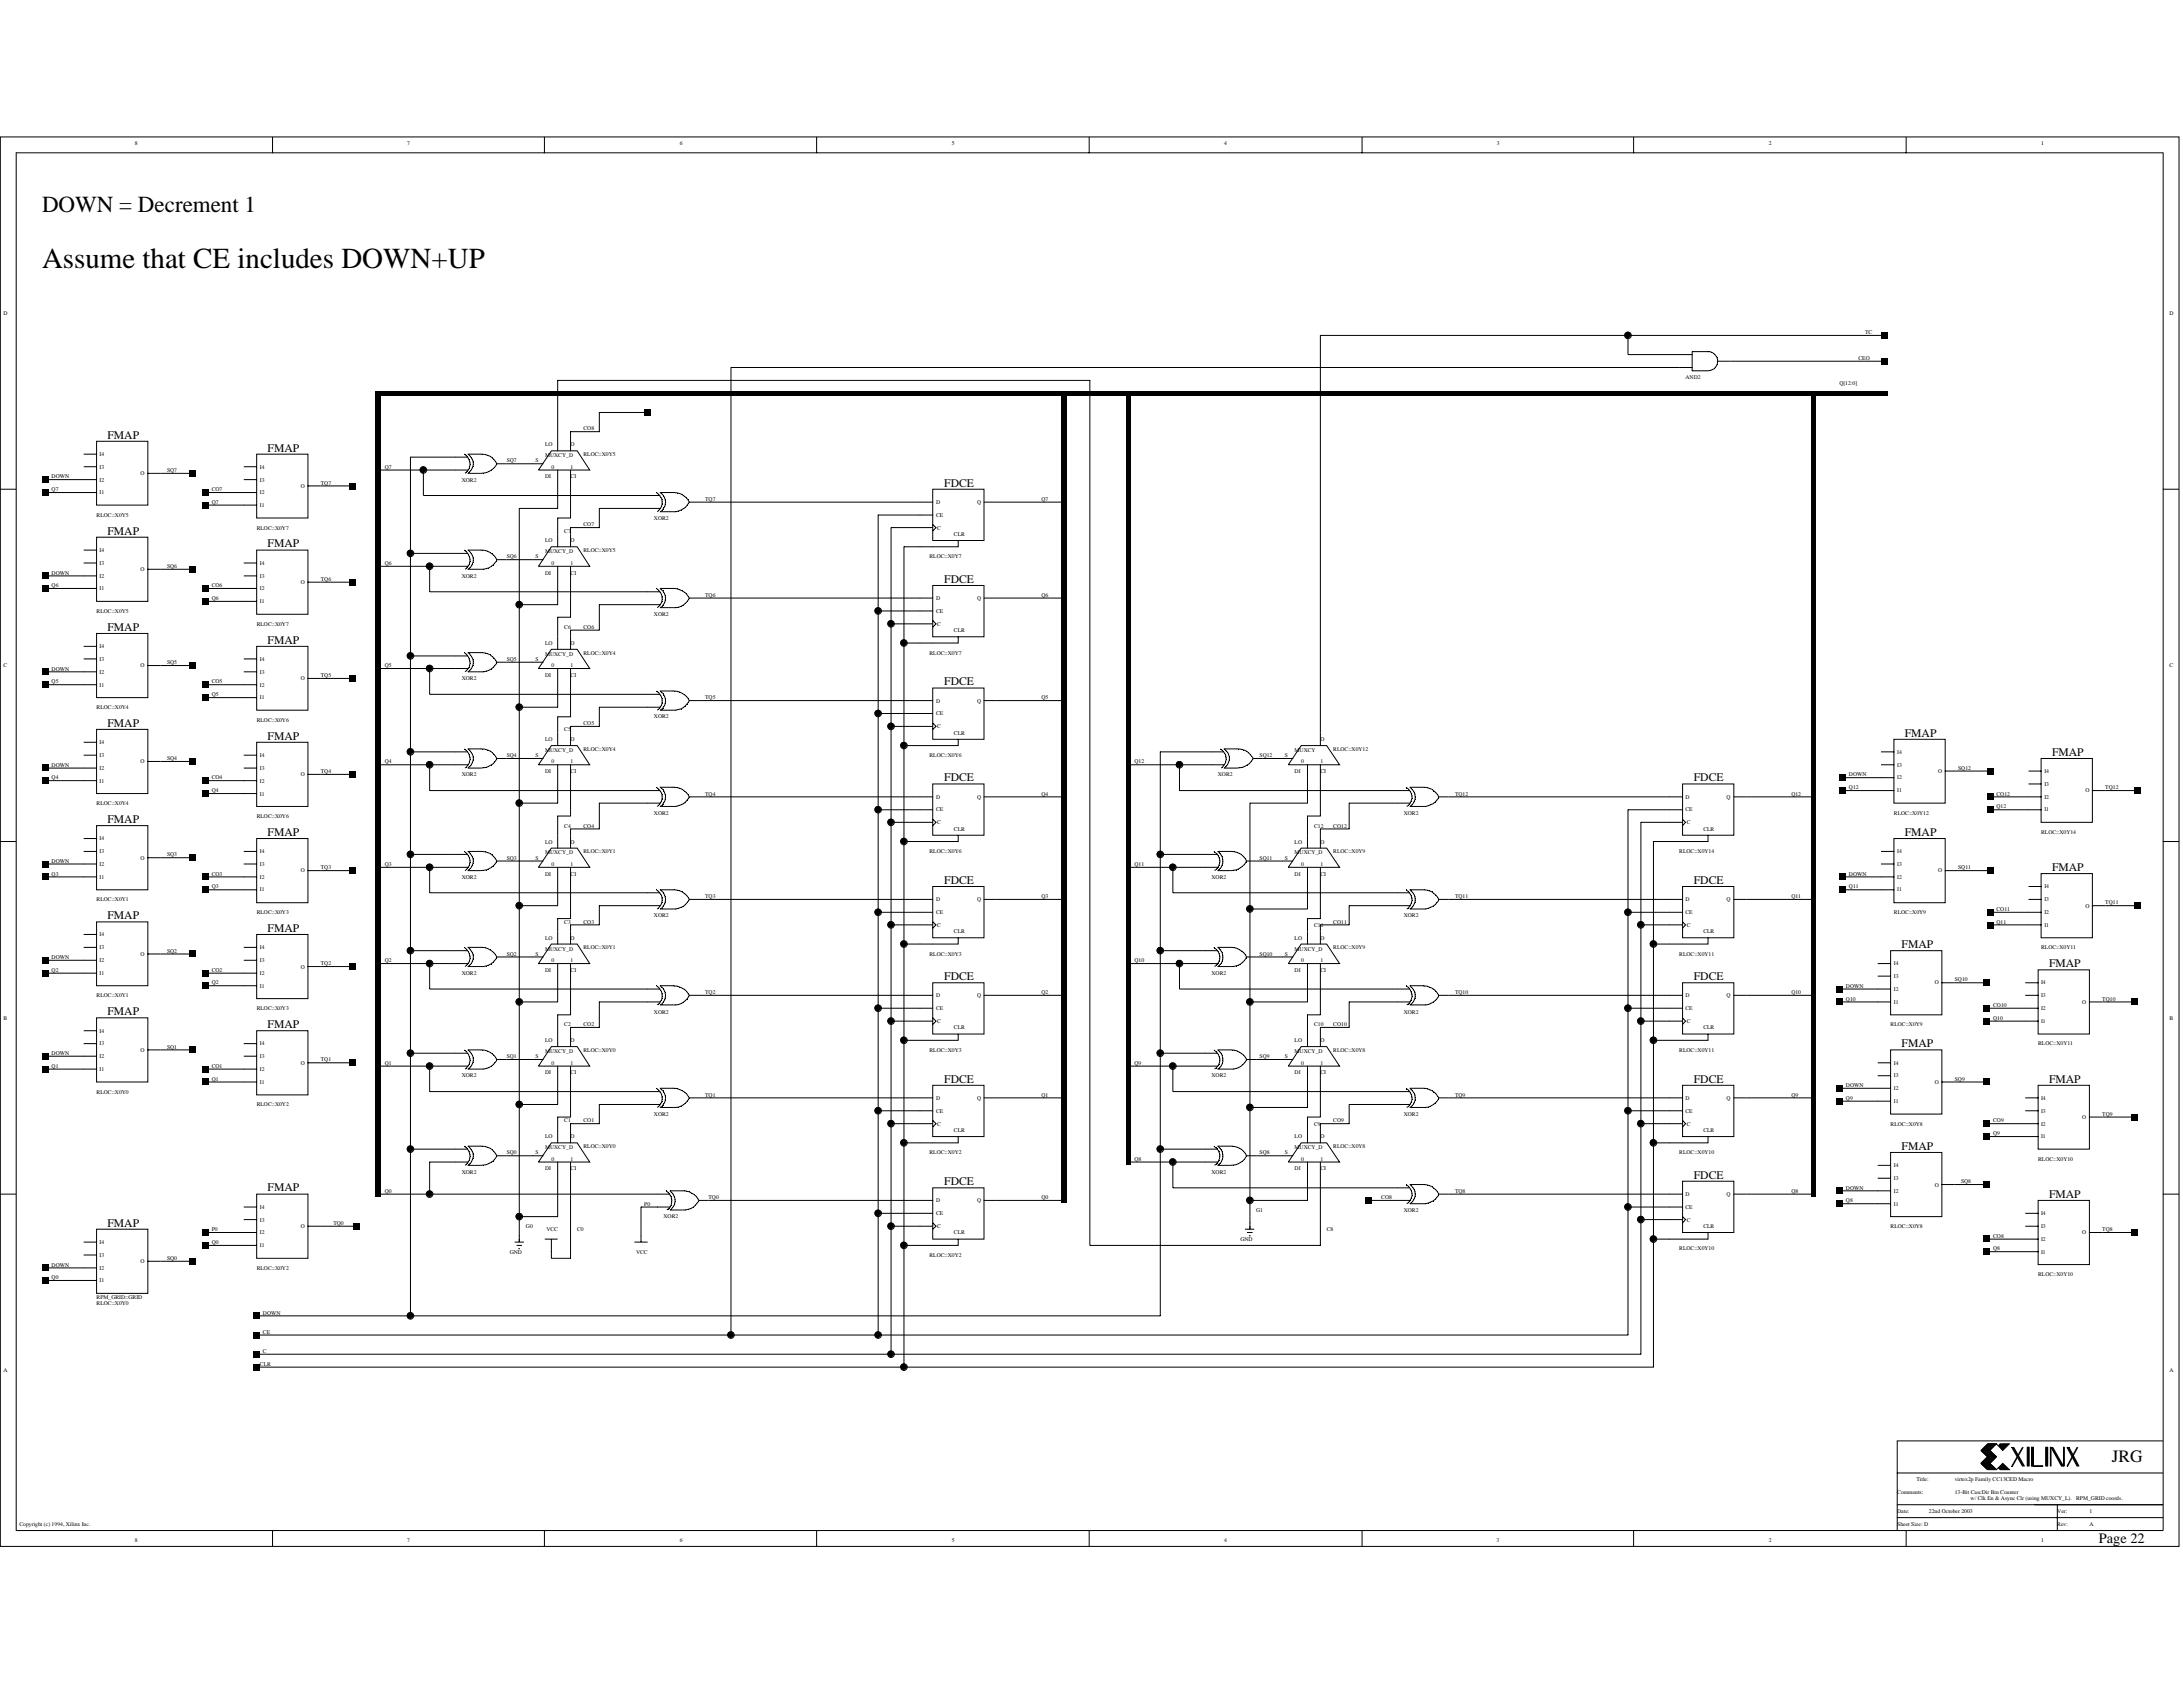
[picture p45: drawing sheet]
<svg xmlns="http://www.w3.org/2000/svg" width="279mm" height="216mm" viewBox="0 0 279 216" stroke-linecap="round" stroke-linejoin="round" font-family="sans-serif">
<defs><g id="words">
<text font-size="3.7" x="5.4" y="34.2">Assume that CE includes DOWN+UP</text>
<text font-size="2.9" x="5.4" y="27.1">DOWN = Decrement 1</text>
<text font-size="2.2" x="270.3" y="187.2">JRG</text>
<text font-size="1.8" x="268.6" y="197.5">Page 22</text>
<g font-size="1.5">
<text x="13.8" y="56.1">FMAP</text>
<text x="34.2" y="57.8">FMAP</text>
<text x="120.9" y="62.3">FDCE</text>
<text x="13.8" y="68.4">FMAP</text>
<text x="34.2" y="70.1">FMAP</text>
<text x="120.9" y="74.6">FDCE</text>
<text x="13.8" y="80.7">FMAP</text>
<text x="34.2" y="82.4">FMAP</text>
<text x="120.9" y="87.7">FDCE</text>
<text x="13.8" y="93">FMAP</text>
<text x="34.2" y="94.7">FMAP</text>
<text x="243.8" y="94.3">FMAP</text>
<text x="120.9" y="100">FDCE</text>
<text x="216.8" y="100">FDCE</text>
<text x="262.6" y="96.7">FMAP</text>
<text x="13.8" y="105.3">FMAP</text>
<text x="34.2" y="107">FMAP</text>
<text x="243.8" y="107">FMAP</text>
<text x="120.9" y="113.1">FDCE</text>
<text x="216.8" y="113.1">FDCE</text>
<text x="262.6" y="111.5">FMAP</text>
<text x="13.8" y="117.6">FMAP</text>
<text x="34.2" y="119.3">FMAP</text>
<text x="120.9" y="125.4">FDCE</text>
<text x="216.8" y="125.4">FDCE</text>
<text x="243.4" y="121.3">FMAP</text>
<text x="262.3" y="123.8">FMAP</text>
<text x="13.8" y="129.9">FMAP</text>
<text x="34.2" y="131.6">FMAP</text>
<text x="243.4" y="134">FMAP</text>
<text x="120.9" y="138.6">FDCE</text>
<text x="216.8" y="138.6">FDCE</text>
<text x="262.3" y="138.6">FMAP</text>
<text x="243.4" y="147.2">FMAP</text>
<text x="34.2" y="152.5">FMAP</text>
<text x="120.9" y="151.7">FDCE</text>
<text x="216.8" y="150.8">FDCE</text>
<text x="262.3" y="153.3">FMAP</text>
<text x="13.8" y="157">FMAP</text>
</g>
<g font-size=".7">
<text x="17.3" y="18.6">8</text>
<text x="52.1" y="18.6">7</text>
<text x="87" y="18.6">6</text>
<text x="121.8" y="18.6">5</text>
<text x="156.7" y="18.6">4</text>
<text x="191.6" y="18.6">3</text>
<text x="226.4" y="18.6">2</text>
<text x="261.2" y="18.6">1</text>
<text x=".5" y="40.3">D</text>
<text x="277.7" y="40.3">D</text>
<text x="237.9" y="46.1">CEO</text>
<text x="238.7" y="42.8">TC</text>
<text x="215.7" y="48.5">AND2</text>
<text x="235.4" y="49.3">Q[12:0]</text>
<text x="12.7" y="60">I3</text>
<text x="12.7" y="58.3">I4</text>
<text x="33.3" y="60">I4</text>
<text x="49.2" y="60">Q7</text>
<text x="64.9" y="59.2">SQ7</text>
<text x="68.5" y="59.2">S</text>
<text x="69.8" y="57.1">LO</text>
<text x="69.8" y="58.5">MUXCY_D</text>
<text x="70.6" y="60">0</text>
<text x="73" y="57.1">O</text>
<text x="73" y="60">1</text>
<text x="74.7" y="55.1">CO8</text>
<text x="74.7" y="58.3">RLOC=X0Y5</text>
<text x="6.6" y="61.2">DOWN</text>
<text x="6.6" y="62.9">Q7</text>
<text x="12.7" y="63.2">I1</text>
<text x="12.7" y="61.6">I2</text>
<text x="18" y="60.8">O</text>
<text x="21.4" y="60.4">SQ7</text>
<text x="27.1" y="62.9">CO7</text>
<text x="27.1" y="64.5">Q7</text>
<text x="33.3" y="64.9">I1</text>
<text x="33.3" y="63.2">I2</text>
<text x="33.3" y="61.6">I3</text>
<text x="38.5" y="62.4">O</text>
<text x="41.1" y="62">TQ7</text>
<text x="59.1" y="61.6">XOR2</text>
<text x="69.8" y="61.2">DI</text>
<text x="73" y="61.2">CI</text>
<text x="90.3" y="64.1">TQ7</text>
<text x="119.8" y="64.5">D</text>
<text x="125.1" y="64.5">Q</text>
<text x="133.3" y="64.1">Q7</text>
<text x="12.4" y="66.1">RLOC=X0Y5</text>
<text x="12.7" y="70.7">I4</text>
<text x="32.9" y="67.8">RLOC=X0Y7</text>
<text x="64.9" y="71.5">SQ6</text>
<text x="68.5" y="71.5">S</text>
<text x="69.8" y="69.4">LO</text>
<text x="69.8" y="70.8">MUXCY_D</text>
<text x="72.2" y="68.2">C7</text>
<text x="73" y="69.4">O</text>
<text x="74.7" y="67.4">CO7</text>
<text x="74.7" y="70.7">RLOC=X0Y5</text>
<text x="83.7" y="66.5">XOR2</text>
<text x="119" y="71.5">RLOC=X0Y7</text>
<text x="119.8" y="66.1">CE</text>
<text x="119.9" y="67.8">C</text>
<text x="122.1" y="68.6">CLR</text>
<text x="6.6" y="73.5">DOWN</text>
<text x="6.6" y="75.1">Q6</text>
<text x="12.7" y="75.6">I1</text>
<text x="12.7" y="73.9">I2</text>
<text x="12.7" y="72.3">I3</text>
<text x="18" y="73.1">O</text>
<text x="21.4" y="72.7">SQ6</text>
<text x="27.1" y="75.1">CO6</text>
<text x="27.1" y="76.8">Q6</text>
<text x="33.3" y="77.2">I1</text>
<text x="33.3" y="75.6">I2</text>
<text x="33.3" y="73.9">I3</text>
<text x="33.3" y="72.3">I4</text>
<text x="38.5" y="74.8">O</text>
<text x="41.1" y="74.3">TQ6</text>
<text x="49.2" y="72.3">Q6</text>
<text x="59.1" y="73.9">XOR2</text>
<text x="69.8" y="73.5">DI</text>
<text x="70.6" y="72.3">0</text>
<text x="73" y="73.5">CI</text>
<text x="73" y="72.3">1</text>
<text x="90.3" y="76.4">TQ6</text>
<text x="119.8" y="76.8">D</text>
<text x="125.1" y="76.8">Q</text>
<text x="133.3" y="76.4">Q6</text>
<text x="12.4" y="78.4">RLOC=X0Y5</text>
<text x="12.7" y="82.9">I4</text>
<text x="32.9" y="80.1">RLOC=X0Y7</text>
<text x="69.8" y="82.6">LO</text>
<text x="69.8" y="83.9">MUXCY_D</text>
<text x="72.2" y="80.5">C6</text>
<text x="73" y="82.6">O</text>
<text x="74.7" y="80.5">CO6</text>
<text x="74.7" y="83.8">RLOC=X0Y4</text>
<text x="83.7" y="78.8">XOR2</text>
<text x="119" y="83.8">RLOC=X0Y7</text>
<text x="119.8" y="78.4">CE</text>
<text x="119.9" y="80.1">C</text>
<text x="122.1" y="80.9">CLR</text>
<text x=".5" y="85.4">C</text>
<text x="6.6" y="85.8">DOWN</text>
<text x="6.6" y="87.5">Q5</text>
<text x="12.7" y="87.9">I1</text>
<text x="12.7" y="86.2">I2</text>
<text x="12.7" y="84.6">I3</text>
<text x="18" y="85.4">O</text>
<text x="21.4" y="85">SQ5</text>
<text x="27.1" y="89.1">Q5</text>
<text x="27.1" y="87.5">CO5</text>
<text x="33.3" y="89.5">I1</text>
<text x="33.3" y="87.9">I2</text>
<text x="33.3" y="86.2">I3</text>
<text x="33.3" y="84.6">I4</text>
<text x="38.5" y="87">O</text>
<text x="41.1" y="86.7">TQ5</text>
<text x="49.2" y="85.4">Q5</text>
<text x="59.1" y="87">XOR2</text>
<text x="64.9" y="84.6">SQ5</text>
<text x="68.5" y="84.6">S</text>
<text x="69.8" y="86.7">DI</text>
<text x="70.6" y="85.4">0</text>
<text x="73" y="86.7">CI</text>
<text x="73" y="85.4">1</text>
<text x="90.3" y="89.5">TQ5</text>
<text x="119.8" y="89.9">D</text>
<text x="125.1" y="89.9">Q</text>
<text x="133.3" y="89.5">Q5</text>
<text x="277.7" y="85.4">C</text>
<text x="12.4" y="90.7">RLOC=X0Y4</text>
<text x="12.7" y="95.2">I4</text>
<text x="32.9" y="92.4">RLOC=X0Y6</text>
<text x="69.8" y="94.8">LO</text>
<text x="72.2" y="93.6">C5</text>
<text x="73" y="94.8">O</text>
<text x="74.7" y="92.8">CO5</text>
<text x="83.7" y="91.9">XOR2</text>
<text x="119.8" y="91.6">CE</text>
<text x="119.9" y="93.2">C</text>
<text x="122.1" y="94">CLR</text>
<text x="169" y="94.8">O</text>
<text x="6.6" y="98.1">DOWN</text>
<text x="6.6" y="99.7">Q4</text>
<text x="12.7" y="100.2">I1</text>
<text x="12.7" y="98.5">I2</text>
<text x="12.7" y="96.9">I3</text>
<text x="18" y="97.7">O</text>
<text x="21.4" y="97.3">SQ4</text>
<text x="27.1" y="101.4">Q4</text>
<text x="27.1" y="99.7">CO4</text>
<text x="33.3" y="101.8">I1</text>
<text x="33.3" y="100.2">I2</text>
<text x="33.3" y="98.5">I3</text>
<text x="33.3" y="96.9">I4</text>
<text x="38.5" y="99.4">O</text>
<text x="41.1" y="98.9">TQ4</text>
<text x="49.2" y="97.7">Q4</text>
<text x="59.1" y="99.4">XOR2</text>
<text x="64.9" y="96.9">SQ4</text>
<text x="68.5" y="96.9">S</text>
<text x="69.8" y="98.9">DI</text>
<text x="69.8" y="96.2">MUXCY_D</text>
<text x="70.6" y="97.7">0</text>
<text x="73" y="98.9">CI</text>
<text x="73" y="97.7">1</text>
<text x="74.7" y="96.1">RLOC=X0Y4</text>
<text x="90.3" y="101.8">TQ4</text>
<text x="119" y="96.9">RLOC=X0Y6</text>
<text x="133.3" y="101.8">Q4</text>
<text x="145.2" y="97.7">Q12</text>
<text x="155.9" y="99.4">XOR2</text>
<text x="161.2" y="96.9">SQ12</text>
<text x="164.5" y="96.9">S</text>
<text x="165.7" y="96.2">MUXCY</text>
<text x="165.7" y="98.9">DI</text>
<text x="166.5" y="97.7">0</text>
<text x="169" y="98.9">CI</text>
<text x="169" y="97.7">1</text>
<text x="170.6" y="96.1">RLOC=X0Y12</text>
<text x="186.2" y="101.8">TQ12</text>
<text x="229.3" y="101.8">Q12</text>
<text x="236.6" y="99.4">DOWN</text>
<text x="236.6" y="101">Q12</text>
<text x="242.8" y="101.4">I1</text>
<text x="242.8" y="99.7">I2</text>
<text x="242.8" y="98.1">I3</text>
<text x="242.8" y="96.5">I4</text>
<text x="248.1" y="98.9">O</text>
<text x="250.6" y="98.5">SQ12</text>
<text x="255.5" y="101.8">CO12</text>
<text x="261.7" y="100.6">I3</text>
<text x="261.7" y="98.9">I4</text>
<text x="266.9" y="101.4">O</text>
<text x="269.5" y="101">TQ12</text>
<text x="12.4" y="103">RLOC=X0Y4</text>
<text x="12.7" y="107.5">I4</text>
<text x="32.9" y="104.7">RLOC=X0Y6</text>
<text x="69.8" y="108">LO</text>
<text x="72.2" y="105.9">C4</text>
<text x="73" y="108">O</text>
<text x="74.7" y="105.9">CO4</text>
<text x="83.7" y="104.3">XOR2</text>
<text x="119.8" y="103.8">CE</text>
<text x="119.8" y="102.2">D</text>
<text x="119.9" y="105.5">C</text>
<text x="122.1" y="106.3">CLR</text>
<text x="125.1" y="102.2">Q</text>
<text x="165.7" y="108">LO</text>
<text x="168.2" y="105.9">C12</text>
<text x="169" y="108">O</text>
<text x="170.6" y="105.9">CO12</text>
<text x="179.7" y="104.3">XOR2</text>
<text x="215.7" y="103.8">CE</text>
<text x="215.7" y="102.2">D</text>
<text x="215.9" y="105.5">C</text>
<text x="218" y="106.3">CLR</text>
<text x="221" y="102.2">Q</text>
<text x="242.4" y="104.3">RLOC=X0Y12</text>
<text x="255.5" y="103.5">Q12</text>
<text x="261.2" y="106.7">RLOC=X0Y14</text>
<text x="261.7" y="103.8">I1</text>
<text x="261.7" y="102.2">I2</text>
<text x="6.6" y="110.4">DOWN</text>
<text x="6.6" y="112.1">Q3</text>
<text x="12.7" y="112.5">I1</text>
<text x="12.7" y="110.8">I2</text>
<text x="12.7" y="109.2">I3</text>
<text x="18" y="110">O</text>
<text x="21.4" y="109.6">SQ3</text>
<text x="27.1" y="112.1">CO3</text>
<text x="27.1" y="113.7">Q3</text>
<text x="33.3" y="112.5">I2</text>
<text x="33.3" y="110.8">I3</text>
<text x="33.3" y="109.2">I4</text>
<text x="38.5" y="111.6">O</text>
<text x="41.1" y="111.3">TQ3</text>
<text x="49.2" y="110.8">Q3</text>
<text x="59.1" y="112.5">XOR2</text>
<text x="64.9" y="110">SQ3</text>
<text x="68.5" y="110">S</text>
<text x="69.8" y="112.1">DI</text>
<text x="69.8" y="109.3">MUXCY_D</text>
<text x="70.6" y="110.8">0</text>
<text x="73" y="112.1">CI</text>
<text x="73" y="110.8">1</text>
<text x="74.7" y="109.2">RLOC=X0Y1</text>
<text x="119" y="109.2">RLOC=X0Y6</text>
<text x="145.2" y="110.8">Q11</text>
<text x="155.1" y="112.5">XOR2</text>
<text x="161.2" y="110">SQ11</text>
<text x="164.5" y="110">S</text>
<text x="165.7" y="109.3">MUXCY_D</text>
<text x="165.7" y="112.1">DI</text>
<text x="166.5" y="110.8">0</text>
<text x="169" y="112.1">CI</text>
<text x="169" y="110.8">1</text>
<text x="170.6" y="109.2">RLOC=X0Y9</text>
<text x="214.9" y="109.2">RLOC=X0Y14</text>
<text x="236.6" y="113.7">Q11</text>
<text x="236.6" y="112.1">DOWN</text>
<text x="242.8" y="112.5">I2</text>
<text x="242.8" y="110.8">I3</text>
<text x="242.8" y="109.2">I4</text>
<text x="248.1" y="111.6">O</text>
<text x="250.6" y="111.3">SQ11</text>
<text x="261.7" y="113.7">I4</text>
<text x="12.4" y="115.4">RLOC=X0Y1</text>
<text x="12.7" y="119.8">I4</text>
<text x="32.9" y="117">RLOC=X0Y3</text>
<text x="33.3" y="114.1">I1</text>
<text x="72.2" y="118.2">C3</text>
<text x="74.7" y="118.2">CO3</text>
<text x="83.7" y="117.4">XOR2</text>
<text x="90.3" y="114.9">TQ3</text>
<text x="119.8" y="117">CE</text>
<text x="119.8" y="115.4">D</text>
<text x="119.9" y="118.6">C</text>
<text x="122.1" y="119.4">CLR</text>
<text x="125.1" y="115.4">Q</text>
<text x="133.3" y="114.9">Q3</text>
<text x="168.2" y="118.6">C11</text>
<text x="170.6" y="118.2">CO11</text>
<text x="179.7" y="117.4">XOR2</text>
<text x="186.2" y="114.9">TQ11</text>
<text x="215.7" y="117">CE</text>
<text x="215.7" y="115.4">D</text>
<text x="215.9" y="118.6">C</text>
<text x="218" y="119.4">CLR</text>
<text x="221" y="115.4">Q</text>
<text x="229.3" y="114.9">Q11</text>
<text x="242.4" y="117">RLOC=X0Y9</text>
<text x="242.8" y="114.1">I1</text>
<text x="255.5" y="118.2">Q11</text>
<text x="255.5" y="116.6">CO11</text>
<text x="261.7" y="118.6">I1</text>
<text x="261.7" y="117">I2</text>
<text x="261.7" y="115.4">I3</text>
<text x="266.9" y="116.2">O</text>
<text x="269.5" y="115.7">TQ11</text>
<text x="6.6" y="122.7">DOWN</text>
<text x="6.6" y="124.4">Q2</text>
<text x="12.7" y="124.8">I1</text>
<text x="12.7" y="123.1">I2</text>
<text x="12.7" y="121.5">I3</text>
<text x="18" y="122.3">O</text>
<text x="21.4" y="121.9">SQ2</text>
<text x="27.1" y="126">Q2</text>
<text x="27.1" y="124.4">CO2</text>
<text x="33.3" y="124.8">I2</text>
<text x="33.3" y="123.1">I3</text>
<text x="33.3" y="121.5">I4</text>
<text x="38.5" y="124">O</text>
<text x="41.1" y="123.5">TQ2</text>
<text x="49.2" y="123.1">Q2</text>
<text x="59.1" y="124.8">XOR2</text>
<text x="64.9" y="122.3">SQ2</text>
<text x="68.5" y="122.3">S</text>
<text x="69.8" y="124.4">DI</text>
<text x="69.8" y="120.3">LO</text>
<text x="69.8" y="121.7">MUXCY_D</text>
<text x="70.6" y="123.1">0</text>
<text x="73" y="124.4">CI</text>
<text x="73" y="120.3">O</text>
<text x="73" y="123.1">1</text>
<text x="74.7" y="121.5">RLOC=X0Y1</text>
<text x="119" y="122.3">RLOC=X0Y3</text>
<text x="145.2" y="123.1">Q10</text>
<text x="155.1" y="124.8">XOR2</text>
<text x="161.2" y="122.3">SQ10</text>
<text x="164.5" y="122.3">S</text>
<text x="165.7" y="121.7">MUXCY_D</text>
<text x="165.7" y="124.4">DI</text>
<text x="165.7" y="120.3">LO</text>
<text x="166.5" y="123.1">0</text>
<text x="169" y="124.4">CI</text>
<text x="169" y="120.3">O</text>
<text x="169" y="123.1">1</text>
<text x="170.6" y="121.5">RLOC=X0Y9</text>
<text x="214.9" y="122.3">RLOC=X0Y11</text>
<text x="242.4" y="125.2">I3</text>
<text x="242.4" y="123.5">I4</text>
<text x="247.6" y="126">O</text>
<text x="250.2" y="125.6">SQ10</text>
<text x="261.2" y="121.5">RLOC=X0Y11</text>
<text x="261.2" y="126">I4</text>
<text x=".5" y="130.5">B</text>
<text x="12.4" y="127.6">RLOC=X0Y1</text>
<text x="32.9" y="129.3">RLOC=X0Y3</text>
<text x="33.3" y="126.4">I1</text>
<text x="72.2" y="131.3">C2</text>
<text x="74.7" y="131.3">CO2</text>
<text x="83.7" y="129.7">XOR2</text>
<text x="90.3" y="127.2">TQ2</text>
<text x="119.8" y="129.3">CE</text>
<text x="119.8" y="127.6">D</text>
<text x="119.9" y="130.9">C</text>
<text x="122.1" y="131.7">CLR</text>
<text x="125.1" y="127.6">Q</text>
<text x="133.3" y="127.2">Q2</text>
<text x="168.2" y="131.3">C10</text>
<text x="170.6" y="131.3">CO10</text>
<text x="179.7" y="129.7">XOR2</text>
<text x="186.2" y="127.2">TQ10</text>
<text x="215.7" y="129.3">CE</text>
<text x="215.7" y="127.6">D</text>
<text x="215.9" y="130.9">C</text>
<text x="218" y="131.7">CLR</text>
<text x="221" y="127.6">Q</text>
<text x="229.3" y="127.2">Q10</text>
<text x="236.3" y="128.1">Q10</text>
<text x="236.3" y="126.4">DOWN</text>
<text x="242" y="131.3">RLOC=X0Y9</text>
<text x="242.4" y="128.4">I1</text>
<text x="242.4" y="126.8">I2</text>
<text x="255.1" y="128.9">CO10</text>
<text x="255.1" y="130.5">Q10</text>
<text x="261.2" y="130.9">I1</text>
<text x="261.2" y="129.3">I2</text>
<text x="261.2" y="127.6">I3</text>
<text x="266.5" y="128.4">O</text>
<text x="269.1" y="128.1">TQ10</text>
<text x="277.7" y="130.5">B</text>
<text x="6.6" y="135">DOWN</text>
<text x="6.6" y="136.7">Q1</text>
<text x="12.7" y="137.1">I1</text>
<text x="12.7" y="135.4">I2</text>
<text x="12.7" y="133.8">I3</text>
<text x="12.7" y="132.2">I4</text>
<text x="18" y="134.6">O</text>
<text x="21.4" y="134.2">SQ1</text>
<text x="27.1" y="136.7">CO1</text>
<text x="33.3" y="137.1">I2</text>
<text x="33.3" y="135.4">I3</text>
<text x="33.3" y="133.8">I4</text>
<text x="38.5" y="136.3">O</text>
<text x="41.1" y="135.8">TQ1</text>
<text x="49.2" y="136.3">Q1</text>
<text x="59.1" y="137.9">XOR2</text>
<text x="64.9" y="135.4">SQ1</text>
<text x="68.5" y="135.4">S</text>
<text x="69.8" y="137.5">DI</text>
<text x="69.8" y="133.4">LO</text>
<text x="69.8" y="134.8">MUXCY_D</text>
<text x="70.6" y="136.3">0</text>
<text x="73" y="137.5">CI</text>
<text x="73" y="133.4">O</text>
<text x="73" y="136.3">1</text>
<text x="74.7" y="134.6">RLOC=X0Y0</text>
<text x="119" y="134.6">RLOC=X0Y3</text>
<text x="145.2" y="136.3">Q9</text>
<text x="155.1" y="137.9">XOR2</text>
<text x="161.2" y="135.4">SQ9</text>
<text x="164.5" y="135.4">S</text>
<text x="165.7" y="134.8">MUXCY_D</text>
<text x="165.7" y="137.5">DI</text>
<text x="165.7" y="133.4">LO</text>
<text x="166.5" y="136.3">0</text>
<text x="169" y="137.5">CI</text>
<text x="169" y="133.4">O</text>
<text x="169" y="136.3">1</text>
<text x="170.6" y="134.6">RLOC=X0Y8</text>
<text x="214.9" y="134.6">RLOC=X0Y11</text>
<text x="242.4" y="137.9">I3</text>
<text x="242.4" y="136.3">I4</text>
<text x="260.9" y="133.8">RLOC=X0Y11</text>
<text x="12.4" y="140">RLOC=X0Y0</text>
<text x="27.1" y="138.3">Q1</text>
<text x="32.9" y="141.6">RLOC=X0Y2</text>
<text x="33.3" y="138.7">I1</text>
<text x="72.2" y="143.6">C1</text>
<text x="74.7" y="143.6">CO1</text>
<text x="83.7" y="142.8">XOR2</text>
<text x="90.3" y="140.3">TQ1</text>
<text x="119.8" y="142.4">CE</text>
<text x="119.8" y="140.8">D</text>
<text x="125.1" y="140.8">Q</text>
<text x="133.3" y="140.3">Q1</text>
<text x="170.6" y="143.6">CO9</text>
<text x="179.7" y="142.8">XOR2</text>
<text x="186.2" y="140.3">TQ9</text>
<text x="215.7" y="142.4">CE</text>
<text x="215.7" y="140.8">D</text>
<text x="221" y="140.8">Q</text>
<text x="229.3" y="140.3">Q9</text>
<text x="236.3" y="139.1">DOWN</text>
<text x="236.3" y="140.8">Q9</text>
<text x="242.4" y="141.2">I1</text>
<text x="242.4" y="139.5">I2</text>
<text x="247.6" y="138.7">O</text>
<text x="250.2" y="138.3">SQ9</text>
<text x="255.1" y="143.6">CO9</text>
<text x="261.2" y="142.4">I3</text>
<text x="261.2" y="140.8">I4</text>
<text x="266.5" y="143.2">O</text>
<text x="269.1" y="142.8">TQ9</text>
<text x="64.9" y="147.7">SQ0</text>
<text x="68.5" y="147.7">S</text>
<text x="69.8" y="147.1">MUXCY_D</text>
<text x="69.8" y="149.8">DI</text>
<text x="69.8" y="145.7">LO</text>
<text x="70.6" y="148.5">0</text>
<text x="73" y="149.8">CI</text>
<text x="73" y="145.7">O</text>
<text x="73" y="148.5">1</text>
<text x="74.7" y="146.9">RLOC=X0Y0</text>
<text x="119" y="147.7">RLOC=X0Y2</text>
<text x="119.9" y="144.1">C</text>
<text x="122.1" y="144.9">CLR</text>
<text x="145.2" y="148.5">Q8</text>
<text x="161.2" y="147.7">SQ8</text>
<text x="164.5" y="147.7">S</text>
<text x="165.7" y="147.1">MUXCY_D</text>
<text x="165.7" y="149.8">DI</text>
<text x="165.7" y="145.7">LO</text>
<text x="166.5" y="148.5">0</text>
<text x="168.2" y="144.1">C9</text>
<text x="169" y="149.8">CI</text>
<text x="169" y="145.7">O</text>
<text x="169" y="148.5">1</text>
<text x="170.6" y="146.9">RLOC=X0Y8</text>
<text x="214.9" y="147.7">RLOC=X0Y10</text>
<text x="215.9" y="144.1">C</text>
<text x="218" y="144.9">CLR</text>
<text x="242" y="144.1">RLOC=X0Y8</text>
<text x="242.4" y="149.4">I4</text>
<text x="255.1" y="145.3">Q9</text>
<text x="260.9" y="148.5">RLOC=X0Y10</text>
<text x="261.2" y="145.7">I1</text>
<text x="261.2" y="144.1">I2</text>
<text x="33.3" y="154.7">I4</text>
<text x="49.2" y="152.7">Q0</text>
<text x="59.1" y="150.2">XOR2</text>
<text x="82.5" y="154.3">P0</text>
<text x="84.9" y="155.9">XOR2</text>
<text x="90.7" y="153.5">TQ0</text>
<text x="119.8" y="155.5">CE</text>
<text x="119.8" y="153.9">D</text>
<text x="125.1" y="153.9">Q</text>
<text x="133.3" y="153.5">Q0</text>
<text x="155.1" y="150.2">XOR2</text>
<text x="160.8" y="155.1">G1</text>
<text x="176.8" y="153.5">CO8</text>
<text x="179.7" y="155.1">XOR2</text>
<text x="186.2" y="152.7">TQ8</text>
<text x="215.7" y="154.7">CE</text>
<text x="215.7" y="153.1">D</text>
<text x="221" y="153.1">Q</text>
<text x="229.3" y="152.7">Q8</text>
<text x="236.3" y="153.9">Q8</text>
<text x="236.3" y="152.2">DOWN</text>
<text x="242.4" y="154.3">I1</text>
<text x="242.4" y="152.7">I2</text>
<text x="242.4" y="151">I3</text>
<text x="247.6" y="151.8">O</text>
<text x="251" y="151.4">SQ8</text>
<text x="261.2" y="155.5">I4</text>
<text x="12.7" y="160.9">I3</text>
<text x="12.7" y="159.2">I4</text>
<text x="18" y="161.7">O</text>
<text x="21.4" y="161.2">SQ0</text>
<text x="27.1" y="159.2">Q0</text>
<text x="27.1" y="157.6">P0</text>
<text x="33.3" y="159.6">I1</text>
<text x="33.3" y="158">I2</text>
<text x="33.3" y="156.3">I3</text>
<text x="38.5" y="157.1">O</text>
<text x="42.7" y="156.8">TQ0</text>
<text x="65.2" y="160.4">GND</text>
<text x="67.3" y="157.1">G0</text>
<text x="69.9" y="157.6">VCC</text>
<text x="73.9" y="157.6">C0</text>
<text x="81.4" y="160.4">VCC</text>
<text x="119" y="160.9">RLOC=X0Y2</text>
<text x="119.9" y="157.1">C</text>
<text x="122.1" y="158">CLR</text>
<text x="158.8" y="158.8">GND</text>
<text x="169.8" y="157.6">C8</text>
<text x="214.9" y="160">RLOC=X0Y10</text>
<text x="215.9" y="156.3">C</text>
<text x="218" y="157.1">CLR</text>
<text x="242" y="157.1">RLOC=X0Y8</text>
<text x="255.1" y="158.4">CO8</text>
<text x="255.1" y="160">Q8</text>
<text x="261.2" y="160.4">I1</text>
<text x="261.2" y="158.8">I2</text>
<text x="261.2" y="157.1">I3</text>
<text x="266.5" y="158">O</text>
<text x="269.1" y="157.6">TQ8</text>
<text x="6.6" y="163.7">Q0</text>
<text x="6.6" y="162.1">DOWN</text>
<text x="12.4" y="167">RLOC=X0Y0</text>
<text x="12.4" y="166.2">RPM_GRID=GRID</text>
<text x="12.7" y="164.1">I1</text>
<text x="12.7" y="162.5">I2</text>
<text x="32.9" y="162.5">RLOC=X0Y2</text>
<text x="260.9" y="163.3">RLOC=X0Y10</text>
<text x="33.7" y="170.7">CE</text>
<text x="33.7" y="173.1">C</text>
<text x="33.7" y="168.2">DOWN</text>
<text x=".5" y="175.6">A</text>
<text x="33.3" y="174.8">CLR</text>
<text x="277.7" y="175.6">A</text>
<text x="242.8" y="191.2">Comments:</text>
<text x="245.3" y="189.6">Title:</text>
<text x="250.2" y="189.6">virtex2p Family CC13CED Macro</text>
<text x="250.2" y="191.2">13-Bit CascDir Bin Counter</text>
<text x="2.5" y="195.3">Copyright (c) 1994, Xilinx Inc.</text>
<text x="17.3" y="197.4">8</text>
<text x="52.1" y="197.4">7</text>
<text x="87" y="197.4">6</text>
<text x="121.8" y="197.4">5</text>
<text x="156.7" y="197.4">4</text>
<text x="191.6" y="197.4">3</text>
<text x="226.4" y="197.4">2</text>
<text x="242.8" y="195.3">Sheet Size: D</text>
<text x="242.8" y="193.7">Date:</text>
<text x="246.9" y="193.7">22nd October 2003</text>
<text x="252.2" y="192">w/ Clk En &amp; Async Clr (using MUXCY_L).</text>
<text x="261.2" y="197.4">1</text>
<text x="263.3" y="193.7">Ver:</text>
<text x="263.3" y="195.3">Rev:</text>
<text x="265.7" y="192">RPM_GRID coords.</text>
<text x="267.4" y="193.7">1</text>
<text x="267.4" y="195.3">A</text>
</g>
</g></defs>
<g fill="none" stroke="#000" stroke-width=".13">
<path d="M0 17.5h278.9v180.4h-278.9zM2 19.6h274.9M2.1 19.5v176.4M34.9 17.5v2.1M69.7 17.5v2.1M104.5 17.5v2.1M139.4 17.5v2.1M174.3 17.5v2.1M209.1 17.5v2.1M244 17.5v2.1M276.9 19.5v176.4h-274.9M10.7 58.1h1.7"/>
<path d="M10.7 59.7h1.7M12.4 56.5h6.5v8.1h-6.5zM31.2 59.7h1.7M32.9 58.1h6.5v8.2h-6.5zM52.5 58.5h7.4M52.5 58.5v109.9M59.4 58.1l.4 .4 .4 .8M59.9 58.1l2.2 .1a2.02 2.02 0 0 1 1.5 1.2 2.18 2.18 0 0 1-2 1.2h-1.7M59.9 58.1l.4 .5 .3 .6M60.2 59.2a1.41 1.41 0 0 1-.7 1.4M60.6 59.2a1.6 1.6 0 0 1-.7 1.4M63.5 59.4h6.1"/>
<path d="M70.6 57.7h3.3l1.6 2.5h-6.6zM71.4 48.6v9.1M71.4 48.7h68.1M73 55.2v2.5M73 55.2h3.8M76.7 52.8h6.2M76.7 52.7v2.5M93.6 47h123M93.6 47v123.9M139.5 48.6v110.8h29.5M169 42.9v52.6M169 42.9h72.2"/>
<path d="M208.4 42.9v2.5h8.2M216.6 45h2.1a1.29 1.29 0 0 1 1.1 1M216.6 45v2.5M219.8 46.2h21.4M219.8 46a1.26 1.26 0 0 1-1.2 1.5h-2.1M0 62.6h2.1M5.8 63h6.6M5.8 61.4h6.6M5.8 75.3h6.6M5.8 73.7h6.6M10.7 72.1h1.7M10.7 70.4h1.7"/>
<path d="M12.4 68.7h6.5v8.3h-6.5zM18.9 60.6h5.8M18.9 72.9h5.8M26.3 63h6.6M26.3 75.3h6.6M26.3 77h6.6M26.3 64.6h6.6M31.2 61.4h1.7M31.2 73.7h1.7M31.2 72.1h1.7M32.9 70.4h6.5v8.2h-6.5zM39.4 74.5h5.8"/>
<path d="M39.4 62.2h5.8M48.4 60.2h11.5M48.4 72.5h11.5M52.5 70.8h7.4M54.2 60.1v3.3h30.3M55 72.4v3.3h29.5M59.4 70.4a1.66 1.66 0 0 1 .8 1.2M59.9 70.4h1.8a2.27 2.27 0 0 1 1.9 1.2 2.13 2.13 0 0 1-1.7 1.3M59.9 72.9h2M59.9 70.4l.4 .5 .3 .6M60.2 71.5a1.31 1.31 0 0 1-.7 1.4M60.6 71.5a1.46 1.46 0 0 1-.7 1.4"/>
<path d="M63.5 71.6h6.1M66.5 65.1h4.9M66.5 77.4h4.9M66.5 65v94M70.6 70h3.3l1.6 2.5h-6.6zM71.4 60.1v5M71.4 66.3v3.7M71.4 72.4v5M71.4 79v4.1M71.4 66.3h1.7M71.4 79h1.7M73 67.5h3.8"/>
<path d="M73 60.1v6.2M73 67.5v2.5M73 72.4v6.6M76.7 65v2.5M76.7 77.3v3.3M76.7 65.1h7.8M76.7 77.4h7.8M84 63a1.69 1.69 0 0 1 .8 1.2M84 75.3l.1 .1a1.57 1.57 0 0 1 .7 1.1M84.5 63h1.8a2.16 2.16 0 0 1 1.9 1.3l-.1 .1a2.32 2.32 0 0 1-1.6 1.1M84.5 75.3h1.8l.7 .2a2.02 2.02 0 0 1 1.2 1l-.3 .5a2.08 2.08 0 0 1-1.4 .8M84.5 65.5h2"/>
<path d="M84.5 77.8h2M84.5 63a1.48 1.48 0 0 1 .7 1.1M84.5 75.3l.5 .5 .2 .7M84.8 64.1a1.41 1.41 0 0 1-.7 1.4M84.8 76.5a1.54 1.54 0 0 1-.7 1.3M85.2 64.1l-.1 .7-.4 .6-.2 .1M85.2 76.4a1.35 1.35 0 0 1-.7 1.4M88.2 76.5h31.2M88.2 64.3h31.2M112.4 65.9h7M112.4 65.9v105M112.4 78.2h7"/>
<path d="M114 79.8h5.4M114 67.5h5.4M114 67.5v105.8M115.7 69.9v105.1M115.7 70h3.7M119.4 74.9h6.5v6.6h-6.5zM119.4 62.6h6.5v6.6h-6.5zM119.4 79.4l.4 .4-.4 .5M119.4 67.1l.4 .4-.4 .4M122.6 69.2v.8h-3.2M125.9 76.5h10.3M125.9 64.3h10.3"/>
<path d="M276.8 62.6h2.1M5.8 98.3h6.6M5.8 87.6h6.6M5.8 86h6.6M5.8 99.9h6.6M10.7 84.3h1.7M10.7 82.7h1.7M10.7 96.6h1.7M10.7 95h1.7M12.4 81.1h6.5v8.2h-6.5zM12.4 93.3h6.5v8.3h-6.5zM18.9 85.2h5.8"/>
<path d="M18.9 97.5h5.8M26.3 87.6h6.6M26.3 99.9h6.6M26.3 89.3h6.6M31.2 98.3h1.7M31.2 86h1.7M31.2 84.3h1.7M31.2 96.6h1.7M32.9 95h6.5v8.2h-6.5zM32.9 82.7h6.5v8.2h-6.5zM39.4 99.1h5.8M39.4 86.8h5.8"/>
<path d="M48.4 97.9h11.5M48.4 85.6h11.5M52.5 96.2h7.4M52.5 83.9h7.4M55 97.8v3.4h29.5M55 85.5v3.4h29.5M59.4 83.5a1.66 1.66 0 0 1 .8 1.2M59.4 95.8l.4 .4 .4 .8M59.9 95.8l2.2 .1a2.02 2.02 0 0 1 1.5 1.2 2.01 2.01 0 0 1-2 1.2h-1.7M59.9 86h2M59.9 83.5h1.8a2.05 2.05 0 0 1 1.9 1.3 2.13 2.13 0 0 1-1.7 1.2M59.9 83.5l.4 .5 .3 .6"/>
<path d="M59.9 95.8l.4 .5 .3 .6M60.2 84.7a1.31 1.31 0 0 1-.7 1.3M60.2 96.9a1.55 1.55 0 0 1-.7 1.4M60.6 84.6a1.46 1.46 0 0 1-.7 1.4M60.6 96.9a1.6 1.6 0 0 1-.7 1.4M63.5 97.1h6.1M63.5 84.8h6.1M66.5 90.5h4.9M70.6 95.4h3.3l1.6 2.5h-6.6zM70.6 83.1h3.3l1.6 2.5h-6.6zM71.4 85.5v5M71.4 91.7v3.8"/>
<path d="M71.4 97.8v5M71.4 91.7h1.7M73 93h3.8M73 80.6v2.5M73 85.5v6.2M73 92.9v2.6M73 97.8v6.6M73 80.6h3.8M76.7 90.5v2.5M76.7 90.5h7.8M84 88.4l.1 .1a1.57 1.57 0 0 1 .7 1.1M84.5 88.4h1.8a2.26 2.26 0 0 1 1.9 1.3 2.19 2.19 0 0 1-1.7 1.2"/>
<path d="M84.5 90.9h2M84.5 88.4l.5 .5 .2 .7M84.8 89.6a1.54 1.54 0 0 1-.7 1.3M85.2 89.5a1.35 1.35 0 0 1-.7 1.4M88.2 89.7h31.2M112.4 91.3h7M114 93h5.4M115.7 95.4h3.7M115.7 82.3h3.7M119.4 88.1h6.5v6.5h-6.5zM119.4 92.5l.4 .5-.4 .3M122.6 94.6v.8h-3.2"/>
<path d="M122.6 81.5v.8h-3.2M125.9 89.7h10.3M144.4 97.9h12.3M148.5 96.2v72.2M148.5 96.2h8.1M151 97.8v3.4h29.4M156.2 95.8l.6 .8 .1 .4M156.6 95.8h1.9a2.16 2.16 0 0 1 1.9 1.3 2.17 2.17 0 0 1-2.1 1.2h-1.7M156.7 95.8l.1 .2a1.42 1.42 0 0 1 .6 .9M156.9 96.9a1.41 1.41 0 0 1-.6 1.4M157.4 96.9a1.6 1.6 0 0 1-.7 1.4M160.4 97.1h5.1"/>
<path d="M166.5 95.4h3.3l1.6 2.5h-6.5zM167.3 97.8v5M169 97.8v6.6M235.8 99.5h6.6M240.7 96.2h1.7M240.7 97.9h1.7M242.4 94.6h6.6v8.2h-6.6zM248.9 98.7h5.8M259.6 98.7h1.7M261.2 97.1h6.6v8.1h-6.6zM0 107.7h2.1M5.8 112.2h6.6"/>
<path d="M5.8 110.6h6.6M10.7 109h1.7M10.7 107.3h1.7M10.7 119.6h1.7M12.4 105.7h6.5v8.2h-6.5zM12.4 118h6.5v8.2h-6.5zM18.9 109.8h5.8M26.3 113.9h6.6M26.3 112.2h6.6M26.3 101.6h6.6M31.2 110.6h1.7M31.2 109h1.7"/>
<path d="M32.9 119.6h6.5v8.2h-6.5zM32.9 107.3h6.5v8.2h-6.5zM39.4 111.4h5.8M48.4 111h11.5M52.5 109.3h7.4M55 111v3.3h29.5M59.4 109l.4 .3 .4 .8M59.9 109h2.2a2.02 2.02 0 0 1 1.5 1.2 2.18 2.18 0 0 1-2 1.2h-1.7M59.9 109l.4 .4 .3 .7M60.2 110.1a1.41 1.41 0 0 1-.7 1.3M60.6 110a1.6 1.6 0 0 1-.7 1.4M63.5 110.2h6.1"/>
<path d="M66.5 115.9h4.9M66.5 102.8h4.9M70.6 108.5h3.3l1.6 2.5h-6.6zM71.4 104.4v4.2M71.4 111v4.9M71.4 117.5v3.4M71.4 117.6h1.7M71.4 104.4h1.7M73 118.4h3.8M73 106v2.6M73 111v6.6M73 118.3v2.6"/>
<path d="M73 106.1h3.8M76.7 115.9h7.8M76.7 102.8h7.8M76.7 102.7v3.4M76.7 115.9v2.5M84 100.8a1.69 1.69 0 0 1 .8 1.1M84 113.9a1.69 1.69 0 0 1 .8 1.1M84.5 113.9h1.8a2.16 2.16 0 0 1 1.9 1.2 2.11 2.11 0 0 1-1.7 1.2M84.5 100.8h1.8a2.16 2.16 0 0 1 1.9 1.2 2.11 2.11 0 0 1-1.7 1.2M84.5 103.2h2M84.5 116.3h2M84.5 100.8a1.48 1.48 0 0 1 .7 1.1"/>
<path d="M84.5 113.9a1.48 1.48 0 0 1 .7 1.1M84.8 101.9a1.41 1.41 0 0 1-.7 1.3M84.8 115a1.41 1.41 0 0 1-.7 1.3M85.2 101.8l-.1 .7-.4 .6-.2 .1M85.2 114.9l-.1 .8-.4 .5-.2 .1M88.2 115.1h31.2M88.2 102h31.2M112.4 116.8h7M112.4 103.6h7M114 118.4h5.4M114 105.2h5.4M115.7 107.7h3.7"/>
<path d="M119.4 113.5h6.5v6.5h-6.5zM119.4 100.3h6.5v6.6h-6.5zM119.4 118l.4 .4-.4 .4M119.4 104.9l.4 .3-.4 .5M122.6 106.9v.8h-3.2M125.9 115.1h10.3M125.9 102h10.3M144.4 111h11.5M148.5 109.3h7.3M150.1 111v3.3h30.3M155.4 109v.1a1.47 1.47 0 0 1 .7 1M155.8 109h2.2a2 2 0 0 1 1.6 1.2 2.28 2.28 0 0 1-2.1 1.2h-1.7"/>
<path d="M155.9 109a1.57 1.57 0 0 1 .6 1.1M156.1 110.1a1.44 1.44 0 0 1-.7 1.3M156.5 110a1.46 1.46 0 0 1-.6 1.4M159.5 110.2h6M160 102.8h7.4M160 116.3h7.4M160 102.7v54.6M166.5 108.5h3.3l1.6 2.5h-6.5zM167.3 104.4v4.2M167.3 111v5.3M167.3 117.5v3.4M167.3 117.6h1.7"/>
<path d="M167.3 104.4h1.7M169 118.4h3.7M169 106v2.6M169 111v6.6M169 118.3v2.6M169 106.1h3.7M172.7 115.9h7.8M172.7 102.8h7.8M172.7 102.7v3.4M172.7 115.9v2.5M180 100.8a1.47 1.47 0 0 1 .7 1.1M180 113.9v.1a1.47 1.47 0 0 1 .7 1"/>
<path d="M180.4 113.9h1.9a2.05 2.05 0 0 1 1.8 1.2 2.01 2.01 0 0 1-1.6 1.2M180.4 100.8h1.9a2.05 2.05 0 0 1 1.8 1.2 2.01 2.01 0 0 1-1.6 1.2M180.4 103.2h2.1M180.4 116.3h2.1M180.5 100.8l.4 .4 .2 .4M180.5 113.9l.4 .4 .2 .5M180.7 101.9a1.5 1.5 0 0 1-.7 1.3M180.7 115a1.5 1.5 0 0 1-.7 1.3M181.1 101.6a1.55 1.55 0 0 1-.6 1.6M181.1 114.7a1.55 1.55 0 0 1-.6 1.6M184.1 115.1h31.3M184.1 102h31.3"/>
<path d="M208.4 116.8h7M208.4 103.6h7M208.4 103.6v67.3M210 118.4h5.4M210 105.2h5.4M210 105.2v68.1M211.6 107.7h3.8M211.6 107.7v67.3M215.3 113.5h6.6v6.5h-6.6zM215.3 100.3h6.6v6.6h-6.6zM215.3 118l.4 .4-.4 .4M215.3 104.9l.4 .3-.4 .5"/>
<path d="M218.6 106.9v.8h-3.3M221.9 115.1h10.3M221.9 102h10.3M235.8 113.9h6.6M235.8 112.2h6.6M235.8 101.2h6.6M240.7 110.6h1.7M240.7 109h1.7M242.4 107.3h6.6v8.2h-6.6zM248.9 111.4h5.8M254.7 118.4h6.6M254.7 116.8h6.6"/>
<path d="M254.7 103.6h6.6M254.7 102h6.6M259.6 115.1h1.7M259.6 113.5h1.7M259.6 100.3h1.7M261.2 111.8h6.6v8.2h-6.6zM267.8 115.9h5.8M267.8 101.2h5.8M276.8 107.7h2.1M5.8 124.5h6.6M5.8 122.9h6.6M5.8 136.8h6.6"/>
<path d="M5.8 135.2h6.6M10.7 121.2h1.7M10.7 133.6h1.7M10.7 131.9h1.7M12.4 130.3h6.5v8.2h-6.5zM18.9 122.1h5.8M18.9 134.4h5.8M26.3 124.5h6.6M26.3 126.2h6.6M26.3 136.8h6.6M26.3 138.5h6.6M31.2 122.9h1.7"/>
<path d="M31.2 135.2h1.7M31.2 121.2h1.7M31.2 133.6h1.7M32.9 131.9h6.5v8.2h-6.5zM39.4 123.7h5.8M39.4 136h5.8M48.4 123.3h11.5M48.4 136.4h11.5M52.5 134.8h7.4M52.5 121.7h7.4M55 136.4v3.3h29.5M55 123.3v3.3h29.5"/>
<path d="M59.4 121.2a1.66 1.66 0 0 1 .8 1.2M59.4 134.4a1.66 1.66 0 0 1 .8 1.2M59.9 123.7h2M59.9 136.8h2M59.9 134.4h1.8a2.27 2.27 0 0 1 1.9 1.2 2.13 2.13 0 0 1-1.7 1.2M59.9 121.2h1.8a2.27 2.27 0 0 1 1.9 1.3 2.13 2.13 0 0 1-1.7 1.2M59.9 121.2l.4 .5 .3 .6M59.9 134.4l.4 .4 .3 .7M60.2 122.4a1.31 1.31 0 0 1-.7 1.3M60.2 135.5a1.31 1.31 0 0 1-.7 1.3M60.6 122.3a1.46 1.46 0 0 1-.7 1.4M60.6 135.4a1.46 1.46 0 0 1-.7 1.4"/>
<path d="M63.5 122.5h6.1M63.5 135.6h6.1M66.5 128.2h4.9M70.6 133.9h3.3l1.6 2.5h-6.6zM70.6 120.8h3.3l1.6 2.5h-6.6zM71.4 123.3v4.9M71.4 129.8v4.2M71.4 136.4v5M71.4 129.9h1.7M73 131.5h3.8M73 123.3v6.6M73 131.4v2.6"/>
<path d="M73 136.4v6.6M76.7 128.2h7.8M76.7 128.2v3.3M84 126.2h.1a1.57 1.57 0 0 1 .7 1.1M84 139.3l.1 .1a1.57 1.57 0 0 1 .7 1.1M84.5 126.2h1.8M84.5 139.3h1.8l.7 .1a2.02 2.02 0 0 1 1.2 1.1l-.3 .5a2.08 2.08 0 0 1-1.4 .7M84.5 128.6h2M84.5 126.2l.5 .5 .2 .6M84.5 139.3l.5 .5 .2 .6M84.8 127.3a1.54 1.54 0 0 1-.7 1.3M85.2 127.3a1.35 1.35 0 0 1-.7 1.3"/>
<path d="M86.3 126.2a2.22 2.22 0 0 1 1.9 1.2l-.3 .4a2.08 2.08 0 0 1-1.4 .8M88.2 127.4h31.2M112.4 129h7M114 130.7h5.4M115.7 120.8h3.7M115.7 133.1h3.7M119.4 138.9h6.5v6.6h-6.5zM119.4 125.8h6.5v6.5h-6.5zM119.4 130.3l.4 .4-.4 .4M122.6 120v.8h-3.2M122.6 132.3v.8h-3.2M125.9 127.4h10.3"/>
<path d="M144.4 123.3h11.5M144.4 136.4h11.5M148.5 134.8h7.3M148.5 121.7h7.3M150.1 136.4v3.3h30.3M151 123.3v3.3h29.4M155.4 134.4v.1a1.48 1.48 0 0 1 .7 1.1M155.4 121.2v.1a1.48 1.48 0 0 1 .7 1.1M155.8 123.7h2.1M155.8 136.8h2.1M155.8 134.4h1.9a2.27 2.27 0 0 1 1.9 1.2l-.3 .4a2.15 2.15 0 0 1-1.4 .8M155.8 121.2h1.9a2.27 2.27 0 0 1 1.9 1.3l-.3 .4a2.15 2.15 0 0 1-1.4 .8"/>
<path d="M155.9 134.4a1.57 1.57 0 0 1 .6 1.1M155.9 121.2a1.57 1.57 0 0 1 .6 1.1M156.1 122.4v.5l-.2 .3-.5 .5M156.1 135.5v.5l-.2 .4-.5 .4M156.5 122.3a1.35 1.35 0 0 1-.6 1.4M156.5 135.4a1.35 1.35 0 0 1-.6 1.4M159.5 122.5h6M159.5 135.6h6M160 128.2h7.4M166.5 120.8h3.3l1.6 2.5h-6.5zM166.5 133.9h3.3l1.6 2.5h-6.5zM167.3 123.3v4.9"/>
<path d="M167.3 129.8v4.2M167.3 136.4v5.3M167.3 129.9h1.7M169 123.3v6.6M169 131.4v2.6M169 136.4v6.6M169 131.5h3.7M172.7 128.2v3.3M172.7 128.2h7.8M180 139.3a1.66 1.66 0 0 1 .7 1.2M180 126.2a1.66 1.66 0 0 1 .7 1.1M180.4 126.2h1.9"/>
<path d="M180.4 139.3h1.9l.6 .1a2.02 2.02 0 0 1 1.2 1.1 2.01 2.01 0 0 1-1.6 1.2M180.4 128.6h2.1M180.5 139.3l.3 .3 .3 .6M180.5 126.2l.3 .2 .3 .6M180.7 127.3v.5l-.2 .3-.5 .5M181.1 127a1.49 1.49 0 0 1-.6 1.6M182.2 126.2h.4l.3 .1a2.02 2.02 0 0 1 1.2 1.1 2.01 2.01 0 0 1-1.6 1.2M184.1 127.4h31.3M208.4 129h7M210 130.7h5.4M211.6 120.8h3.8M211.6 133.1h3.8"/>
<path d="M215.3 125.8h6.6v6.5h-6.6zM215.3 138.9h6.6v6.6h-6.6zM215.3 130.3l.4 .4-.4 .4M218.6 120v.8h-3.3M218.6 132.3v.8h-3.3M221.9 127.4h10.3M235.4 128.2h6.6M235.4 139.3h6.6M235.4 126.6h6.6M240.3 136h1.7M240.3 123.3h1.7M240.3 124.9h1.7"/>
<path d="M240.3 137.7h1.7M242 121.7h6.5v8.2h-6.5zM242 134.4h6.5v8.2h-6.5zM248.5 138.5h5.8M248.5 125.8h5.8M254.3 130.7h6.6M254.3 129h6.6M259.2 127.4h1.7M259.2 125.8h1.7M260.9 124.1h6.5v8.2h-6.5zM260.9 138.9h6.5v8.2h-6.5zM267.4 128.2h5.8"/>
<path d="M0 152.8h2.1M10.7 159h1.7M12.4 157.3h6.5v8.2h-6.5zM26.3 159.4h6.6M26.3 157.7h6.6M31.2 156.1h1.7M31.2 154.5h1.7M32.9 152.8h6.5v8.2h-6.5zM39.4 156.9h6.2M48.4 152.8h37.3M52.5 147.1h7.4M55 148.7h4.9"/>
<path d="M55 148.7v4.1M59.4 146.7l.4 .3 .4 .8M59.9 146.7h2.2a2.02 2.02 0 0 1 1.5 1.2 2.01 2.01 0 0 1-2 1.2h-1.7M59.9 146.7l.4 .5 .3 .6M60.2 147.8a1.41 1.41 0 0 1-.7 1.3M60.6 147.7a1.6 1.6 0 0 1-.7 1.4M63.5 147.9h6.1M65.9 159h1.2M66.1 159.4h.7M66.3 159.8h.2M66.5 141.4h4.9M66.5 155.7h4.9"/>
<path d="M69.7 158.6h1.7M70.6 146.3h3.3l1.6 2.4h-6.6zM70.6 158.6v2.4h2.5M71.4 142.9v3.4M71.4 148.7v7M71.4 143h1.7M73 143.8h3.8M73 143.8v2.5M73 148.7v12.3M76.7 141.3v2.5M76.7 141.4h7.8M81.2 159h1.7"/>
<path d="M82 154.5h3.8M82 154.4v4.6M84.5 141.7h2M84.8 140.4a1.54 1.54 0 0 1-.7 1.3M85.2 140.4a1.35 1.35 0 0 1-.7 1.3M85.3 152.4v.1a1.57 1.57 0 0 1 .7 1.1M85.7 152.4h1.8a2.26 2.26 0 0 1 2 1.2 2.19 2.19 0 0 1-1.8 1.3M85.7 154.9h2.1M85.8 152.4l.4 .5 .2 .6M86 153.5a1.31 1.31 0 0 1-.7 1.4M86.4 153.5a1.41 1.41 0 0 1-.6 1.4M88.2 140.5h31.2"/>
<path d="M89.4 153.6h30M112.4 142.2h7M112.4 155.3h7M114 143.8h5.4M114 156.9h5.4M115.7 146.3h3.7M115.7 159.4h3.7M119.4 152h6.5v6.6h-6.5zM119.4 143.4l.4 .4-.4 .4M119.4 156.5l.4 .4-.4 .4M122.6 145.5v.8h-3.2M122.6 158.6v.8h-3.2"/>
<path d="M125.9 140.5h10.3M125.9 153.6h10.3M144.4 148.7h11.5M148.5 147.1h7.3M150.1 148.7v3.3h30.3M155.4 146.7v.1a1.47 1.47 0 0 1 .7 1M155.8 146.7h2.2a2 2 0 0 1 1.6 1.2 2.16 2.16 0 0 1-2.1 1.2h-1.7M155.9 146.7a1.57 1.57 0 0 1 .6 1.1M156.1 147.8a1.44 1.44 0 0 1-.7 1.3M156.5 147.7a1.46 1.46 0 0 1-.6 1.4M159.3 157.3h1.2M159.5 147.9h6"/>
<path d="M159.6 157.7h.7M159.9 158.2h.2M160 153.6h7.4M160 141.7h7.4M166.5 146.3h3.3l1.6 2.4h-6.5zM167.3 142.9v3.4M167.3 148.7v4.9M167.3 143h1.7M169 143.8h3.7M169 143.8v2.5M169 148.7v10.7M172.7 141.3v2.5"/>
<path d="M172.7 141.4h7.8M175.1 153.6h5.4M180 151.6v.1a1.47 1.47 0 0 1 .7 1M180.4 151.6h1.9a2.05 2.05 0 0 1 1.8 1.2 2.01 2.01 0 0 1-1.6 1.3M180.4 154.1h2.1M180.4 141.7h2.1M180.5 151.6l.4 .5 .2 .4M180.7 140.4v.5l-.2 .4-.5 .4M180.7 152.7v.5a1.47 1.47 0 0 1-.7 .9M181.1 140.1a1.49 1.49 0 0 1-.6 1.6M181.1 152.4a1.55 1.55 0 0 1-.6 1.7M184.1 140.5h31.3"/>
<path d="M184.1 152.8h31.3M208.4 142.2h7M208.4 154.5h7M210 156.1h5.4M210 143.8h5.4M211.6 146.3h3.8M211.6 158.6h3.8M215.3 151.2h6.6v6.5h-6.6zM215.3 143.4l.4 .4-.4 .4M215.3 155.7l.4 .4-.4 .4M218.6 145.5v.8h-3.3M218.6 157.7v.9h-3.3"/>
<path d="M221.9 140.5h10.3M221.9 152.8h10.3M235.4 154.1h6.6M235.4 152.4h6.6M235.4 140.9h6.6M240.3 149.1h1.7M240.3 150.8h1.7M242 147.5h6.5v8.2h-6.5zM248.5 151.6h5.8M254.3 158.6h6.6M254.3 143.8h6.6M254.3 145.5h6.6"/>
<path d="M259.2 156.9h1.7M259.2 142.2h1.7M259.2 155.3h1.7M259.2 140.5h1.7M260.9 153.6h6.5v8.2h-6.5zM267.4 157.7h5.8M267.4 143h5.8M276.8 152.8h2.1M5.8 162.3h6.6M5.8 163.9h6.6M10.7 160.6h1.7M18.9 161.4h5.8"/>
<path d="M32.9 168.4h115.6M32.9 175h178.8M32.9 173.3h177.2M32.9 170.9h175.5M254.3 160.2h6.6M34.9 195.9v2.1M69.7 195.9v2.1M104.5 195.9v2.1M139.4 195.9v2.1M174.3 195.9v2.1M209.1 195.9v2.1M242.8 194.2h34.1"/>
<path d="M242.8 192.6h34.1M242.8 188.5h34.1M244 195.9v2.1M253.5 187.3l.9 .8h1.2M253.5 185.6l.9 .8-.9 .9M253.5 187.3h1.2M253.5 185.6h1.2M254.5 184.8l-.9 .8 .9 .8-.9 .9 .9 .8M254.6 184.8l-.9 .8 .9 .8-.9 .9 .9 .8M254.6 184.8l-.8 .8 .8 .8-.8 .9 .8 .8M254.7 184.8l-.8 .8 .8 .8-.8 .9 .8 .8M254.8 184.8l-.8 .8 .8 .8-.8 .9 .8 .8"/>
<path d="M254.9 184.8l-.8 .8 .8 .8-.8 .9 .8 .8M255 184.8l-.8 .8 .8 .8-.8 .9 .8 .8M255.1 184.8l-.8 .8 .8 .8-.8 .9 .8 .8M255.2 184.8l-.8 .8 .8 .8-.8 .9 .8 .8M255.3 184.8l-.8 .8 .8 .8-.8 .9 .8 .8M255.4 184.8l-.8 .8 .8 .8-.8 .9 .8 .8M255.6 184.8h-1.2l-.9 .8M255.8 185l.2-.2h1.2l-.9 .8-.8-.8-.8 .8 .8 .8-.8 .9 .8 .8 .8-.8 .9 .8h-1.2l-.2-.3M255.9 187.7l.3 .4M255.9 187.8l.2 .3M255.9 187.7l.4 .4M256 187.6l.5 .5"/>
<path d="M256 187.7l.4 .4M256.1 187.5l.6 .6M256.1 187.6l.5 .5M256.1 184.8l-.2 .2M256.2 187.4l.6 .7M256.2 187.5l.6 .6M256.2 184.8l-.3 .3M256.2 187.3l.8 .8M256.2 187.4l.7 .7M256.3 187.3l.8 .8M256.3 184.8l-.4 .4M256.4 184.8l-.4 .4"/>
<path d="M256.5 184.8l-.5 .5M256.6 184.8l-.5 .5M256.7 184.8l-.6 .6M256.8 184.8l-.6 .6M256.8 184.8l-.6 .7M256.9 184.8l-.7 .7M257 184.8l-.8 .7M257.1 184.8l-.8 .7M257.5 185.2l1.4 2.5M257.6 185.2l1.4 2.5M257.7 185.2l1.4 2.5M258.9 185.2l-1.4 2.5"/>
<path d="M259 185.2l-1.4 2.5M259.5 185.2v2.5M259.6 185.2v2.5M259.7 185.2v2.5M260 185.2v2.5M260.1 185.2v2.5M260.2 185.2v2.5M260.2 187.7h1.3M260.2 187.6h1.3M260.3 185.2v2.5M261.8 185.2v2.5M261.9 185.2v2.5"/>
<path d="M262 185.2v2.5M262.1 185.2v2.5M262.4 185.2v2.5M262.5 185.2l1.4 2.5M262.5 185.2v2.5M262.6 185.2l1.3 2.5M262.6 185.2l1.4 2.5M263.3 192.5v3.4M264.1 185.2v2.5l-1.4-2.5M264.2 185.2v2.5M264.5 185.2l1.4 2.5M264.6 185.2l1.3 2.5"/>
<path d="M264.7 185.2l1.3 2.5M264.8 185.2l1.3 2.5M265.9 185.2l-1.4 2.5M265.9 185.2l-1.3 2.5M276.9 184.4h-34.1v11.5"/>
<circle cx="208.4" cy="42.9" r=".43"/>
<circle cx="52.5" cy="70.8" r=".43"/>
<circle cx="54.2" cy="60.2" r=".43"/>
<circle cx="55" cy="72.5" r=".43"/>
<circle cx="66.5" cy="77.4" r=".43"/>
<circle cx="112.4" cy="78.2" r=".43"/>
<circle cx="114" cy="79.8" r=".43"/>
<circle cx="52.5" cy="83.9" r=".43"/>
<circle cx="52.5" cy="96.2" r=".43"/>
<circle cx="55" cy="97.9" r=".43"/>
<circle cx="55" cy="85.6" r=".43"/>
<circle cx="66.5" cy="90.5" r=".43"/>
<circle cx="112.4" cy="91.3" r=".43"/>
<circle cx="114" cy="93" r=".43"/>
<circle cx="115.7" cy="82.3" r=".43"/>
<circle cx="115.7" cy="95.4" r=".43"/>
<circle cx="151" cy="97.9" r=".43"/>
<circle cx="52.5" cy="109.3" r=".43"/>
<circle cx="55" cy="111" r=".43"/>
<circle cx="66.5" cy="115.9" r=".43"/>
<circle cx="66.5" cy="102.8" r=".43"/>
<circle cx="112.4" cy="116.8" r=".43"/>
<circle cx="112.4" cy="103.6" r=".43"/>
<circle cx="114" cy="118.4" r=".43"/>
<circle cx="114" cy="105.2" r=".43"/>
<circle cx="115.7" cy="107.7" r=".43"/>
<circle cx="148.5" cy="109.3" r=".43"/>
<circle cx="150.1" cy="111" r=".43"/>
<circle cx="160" cy="116.3" r=".43"/>
<circle cx="208.4" cy="116.8" r=".43"/>
<circle cx="210" cy="118.4" r=".43"/>
<circle cx="52.5" cy="121.7" r=".43"/>
<circle cx="52.5" cy="134.8" r=".43"/>
<circle cx="55" cy="123.3" r=".43"/>
<circle cx="55" cy="136.4" r=".43"/>
<circle cx="66.5" cy="128.2" r=".43"/>
<circle cx="112.4" cy="129" r=".43"/>
<circle cx="114" cy="130.7" r=".43"/>
<circle cx="115.7" cy="133.1" r=".43"/>
<circle cx="115.7" cy="120.8" r=".43"/>
<circle cx="148.5" cy="121.7" r=".43"/>
<circle cx="148.5" cy="134.8" r=".43"/>
<circle cx="150.1" cy="136.4" r=".43"/>
<circle cx="151" cy="123.3" r=".43"/>
<circle cx="160" cy="128.2" r=".43"/>
<circle cx="208.4" cy="129" r=".43"/>
<circle cx="210" cy="130.7" r=".43"/>
<circle cx="211.6" cy="133.1" r=".43"/>
<circle cx="211.6" cy="120.8" r=".43"/>
<circle cx="52.5" cy="147.1" r=".43"/>
<circle cx="55" cy="152.8" r=".43"/>
<circle cx="66.5" cy="141.3" r=".43"/>
<circle cx="66.5" cy="155.7" r=".43"/>
<circle cx="112.4" cy="142.2" r=".43"/>
<circle cx="112.4" cy="155.3" r=".43"/>
<circle cx="114" cy="156.9" r=".43"/>
<circle cx="114" cy="143.8" r=".43"/>
<circle cx="115.7" cy="146.3" r=".43"/>
<circle cx="115.7" cy="159.4" r=".43"/>
<circle cx="148.5" cy="147.1" r=".43"/>
<circle cx="150.1" cy="148.7" r=".43"/>
<circle cx="160" cy="141.7" r=".43"/>
<circle cx="160" cy="153.6" r=".43"/>
<circle cx="208.4" cy="142.2" r=".43"/>
<circle cx="208.4" cy="154.5" r=".43"/>
<circle cx="210" cy="143.8" r=".43"/>
<circle cx="210" cy="156.1" r=".43"/>
<circle cx="211.6" cy="146.3" r=".43"/>
<circle cx="211.6" cy="158.6" r=".43"/>
<circle cx="52.5" cy="168.4" r=".43"/>
<circle cx="93.6" cy="170.9" r=".43"/>
<circle cx="112.4" cy="170.9" r=".43"/>
<circle cx="114" cy="173.3" r=".43"/>
<circle cx="115.7" cy="175" r=".43"/>
</g>
<g fill="#000">
<circle cx="208.3" cy="42.9" r=".42"/>
<circle cx="52.5" cy="70.8" r=".42"/>
<circle cx="54.2" cy="60.1" r=".42"/>
<circle cx="55" cy="72.4" r=".42"/>
<circle cx="66.4" cy="77.3" r=".42"/>
<circle cx="112.4" cy="78.1" r=".42"/>
<circle cx="114" cy="79.8" r=".42"/>
<circle cx="52.5" cy="83.9" r=".42"/>
<circle cx="52.5" cy="96.2" r=".42"/>
<circle cx="55" cy="85.5" r=".42"/>
<circle cx="55" cy="97.8" r=".42"/>
<circle cx="66.4" cy="90.5" r=".42"/>
<circle cx="112.4" cy="91.3" r=".42"/>
<circle cx="114" cy="92.9" r=".42"/>
<circle cx="115.7" cy="82.3" r=".42"/>
<circle cx="115.7" cy="95.4" r=".42"/>
<circle cx="150.9" cy="97.8" r=".42"/>
<circle cx="52.5" cy="109.3" r=".42"/>
<circle cx="55" cy="111" r=".42"/>
<circle cx="66.4" cy="115.9" r=".42"/>
<circle cx="66.4" cy="102.7" r=".42"/>
<circle cx="112.4" cy="116.7" r=".42"/>
<circle cx="112.4" cy="103.6" r=".42"/>
<circle cx="114" cy="118.3" r=".42"/>
<circle cx="114" cy="105.2" r=".42"/>
<circle cx="115.7" cy="107.7" r=".42"/>
<circle cx="148.5" cy="109.3" r=".42"/>
<circle cx="150.1" cy="111" r=".42"/>
<circle cx="159.9" cy="116.3" r=".42"/>
<circle cx="208.3" cy="116.7" r=".42"/>
<circle cx="210" cy="118.3" r=".42"/>
<circle cx="52.5" cy="134.7" r=".42"/>
<circle cx="52.5" cy="121.6" r=".42"/>
<circle cx="55" cy="123.3" r=".42"/>
<circle cx="55" cy="136.4" r=".42"/>
<circle cx="66.4" cy="128.2" r=".42"/>
<circle cx="112.4" cy="129" r=".42"/>
<circle cx="114" cy="130.6" r=".42"/>
<circle cx="115.7" cy="133.1" r=".42"/>
<circle cx="115.7" cy="120.8" r=".42"/>
<circle cx="148.5" cy="134.7" r=".42"/>
<circle cx="148.5" cy="121.6" r=".42"/>
<circle cx="150.1" cy="136.4" r=".42"/>
<circle cx="150.9" cy="123.3" r=".42"/>
<circle cx="159.9" cy="128.2" r=".42"/>
<circle cx="208.3" cy="129" r=".42"/>
<circle cx="210" cy="130.6" r=".42"/>
<circle cx="211.6" cy="133.1" r=".42"/>
<circle cx="211.6" cy="120.8" r=".42"/>
<circle cx="52.5" cy="147" r=".42"/>
<circle cx="55" cy="152.8" r=".42"/>
<circle cx="66.4" cy="155.7" r=".42"/>
<circle cx="66.4" cy="141.3" r=".42"/>
<circle cx="112.4" cy="155.2" r=".42"/>
<circle cx="112.4" cy="142.1" r=".42"/>
<circle cx="114" cy="156.9" r=".42"/>
<circle cx="114" cy="143.8" r=".42"/>
<circle cx="115.7" cy="159.3" r=".42"/>
<circle cx="115.7" cy="146.2" r=".42"/>
<circle cx="148.5" cy="147" r=".42"/>
<circle cx="150.1" cy="148.7" r=".42"/>
<circle cx="159.9" cy="141.7" r=".42"/>
<circle cx="159.9" cy="153.6" r=".42"/>
<circle cx="208.3" cy="154.4" r=".42"/>
<circle cx="208.3" cy="142.1" r=".42"/>
<circle cx="210" cy="156" r=".42"/>
<circle cx="210" cy="143.8" r=".42"/>
<circle cx="211.6" cy="158.5" r=".42"/>
<circle cx="211.6" cy="146.2" r=".42"/>
<circle cx="52.5" cy="168.4" r=".42"/>
<circle cx="93.5" cy="170.8" r=".42"/>
<circle cx="112.4" cy="170.8" r=".42"/>
<circle cx="114" cy="173.3" r=".42"/>
<circle cx="115.7" cy="174.9" r=".42"/>
</g>
<g fill="#000">
<path d="M48.1 50h.7v.6h-.7zM48.4 50h87.8v.6h-87.8zM82.5 52.4h.8v.8h-.8zM136.2 50h8.2v.6h-8.2zM144.4 50h87.8v.6h-87.8zM232.2 50h9.4v.6h-9.4zM240.7 45.8h.9v.8h-.9zM240.7 42.5h.9v.8h-.9zM5.4 62.6h.8v.8h-.8zM5.4 61h.8v.8h-.8zM5.4 73.3h.8v.8h-.8zM5.4 74.9h.8v.8h-.8z"/>
<path d="M24.3 60.2h.8v.8h-.8zM24.3 72.5h.8v.8h-.8zM25.9 76.5h.8v.9h-.8zM25.9 74.9h.8v.8h-.8zM25.9 64.3h.8v.8h-.8zM25.9 62.6h.8v.8h-.8zM44.7 74.1h.9v.8h-.9zM44.7 61.8h.9v.8h-.9zM48.1 50.3h.7v9.9h-.7zM48.1 60.2h.7v12.3h-.7zM135.8 64.3h.7v12.2h-.7zM135.8 50.3h.7v14h-.7z"/>
<path d="M5.4 97.9h.8v.8h-.8zM5.4 85.6h.8v.8h-.8zM5.4 87.2h.8v.9h-.8zM24.3 97.1h.8v.8h-.8zM24.3 84.8h.8v.8h-.8zM25.9 87.2h.8v.9h-.8zM25.9 88.9h.8v.8h-.8zM44.7 98.7h.9v.8h-.9zM44.7 86.4h.9v.8h-.9zM48.1 72.5h.7v13.1h-.7zM48.1 85.6h.7v12.3h-.7zM135.8 76.5h.7v13.2h-.7z"/>
<path d="M144.1 50.3h.6v47.6h-.6zM235.4 99.1h.9v.8h-.9zM254.3 98.3h.8v.8h-.8zM5.4 110.2h.8v.8h-.8zM5.4 99.5h.8v.8h-.8zM5.4 111.8h.8v.8h-.8zM24.3 109.3h.8v.9h-.8zM25.9 99.5h.8v.8h-.8zM25.9 101.2h.8v.8h-.8zM25.9 113.5h.8v.8h-.8zM25.9 111.8h.8v.8h-.8zM44.7 111h.9v.8h-.9z"/>
<path d="M48.1 97.9h.7v13.1h-.7zM135.8 102h.7v13.1h-.7zM135.8 89.7h.7v12.3h-.7zM144.1 97.9h.6v13.1h-.6zM231.8 102h.7v13.1h-.7zM231.8 50.3h.7v51.7h-.7zM235.4 100.8h.9v.8h-.9zM235.4 111.8h.9v.8h-.9zM235.4 113.5h.9v.8h-.9zM254.3 111h.8v.8h-.8zM254.3 116.3h.8v.8h-.8zM254.3 118h.8v.8h-.8z"/>
<path d="M254.3 101.6h.8v.8h-.8zM254.3 103.2h.8v.8h-.8zM273.1 115.5h.9v.8h-.9zM273.1 100.8h.9v.8h-.9zM5.4 124.1h.8v.8h-.8zM5.4 122.5h.8v.8h-.8zM5.4 134.8h.8v.8h-.8zM5.4 136.4h.8v.8h-.8zM24.3 121.7h.8v.8h-.8zM24.3 133.9h.8v.9h-.8zM25.9 124.1h.8v.8h-.8zM25.9 125.8h.8v.8h-.8z"/>
<path d="M25.9 136.4h.8v.8h-.8zM25.9 138h.8v.9h-.8zM44.7 123.3h.9v.8h-.9zM44.7 135.6h.9v.8h-.9zM48.1 111h.7v12.3h-.7zM48.1 123.3h.7v13.1h-.7zM135.8 115.1h.7v12.3h-.7zM144.1 111h.6v12.3h-.6zM144.1 123.3h.6v13.1h-.6zM231.8 115.1h.7v12.3h-.7zM235 138.9h.8v.8h-.8zM235 126.2h.8v.8h-.8z"/>
<path d="M235 127.8h.8v.8h-.8zM253.9 130.3h.8v.8h-.8zM253.9 128.6h.8v.9h-.8zM253.9 138h.8v.9h-.8zM253.9 125.3h.8v.9h-.8zM272.8 127.8h.8v.8h-.8zM25.9 157.3h.8v.9h-.8zM25.9 159h.8v.8h-.8zM45.2 156.5h.8v.8h-.8zM48.1 136.4h.7v16.4h-.7zM48.1 152.5h.7v.7h-.7zM135.8 140.5h.7v13.1h-.7z"/>
<path d="M135.8 127.4h.7v13.1h-.7zM135.8 153.3h.7v.7h-.7zM144.1 136.4h.6v12.3h-.6zM144.1 148.4h.6v.7h-.6zM174.8 153.2h.8v.9h-.8zM231.8 140.5h.7v12.3h-.7zM231.8 127.4h.7v13.1h-.7zM231.8 152.5h.7v.7h-.7zM235 152h.8v.8h-.8zM235 153.6h.8v.9h-.8zM235 140.5h.8v.9h-.8zM253.9 158.2h.8v.8h-.8z"/>
<path d="M253.9 145h.8v.8h-.8zM253.9 143.4h.8v.8h-.8zM253.9 151.2h.8v.8h-.8zM272.8 142.6h.8v.8h-.8zM272.8 157.3h.8v.9h-.8zM5.4 161.8h.8v.8h-.8zM5.4 163.5h.8v.8h-.8zM24.3 161h.8v.8h-.8zM32.4 168h.9v.8h-.9zM32.4 174.5h.9v.9h-.9zM32.4 172.9h.9v.8h-.9zM32.4 170.4h.9v.9h-.9z"/>
<path d="M253.9 159.8h.8v.8h-.8z"/>
</g>
<use href="#words"/>
</svg>
